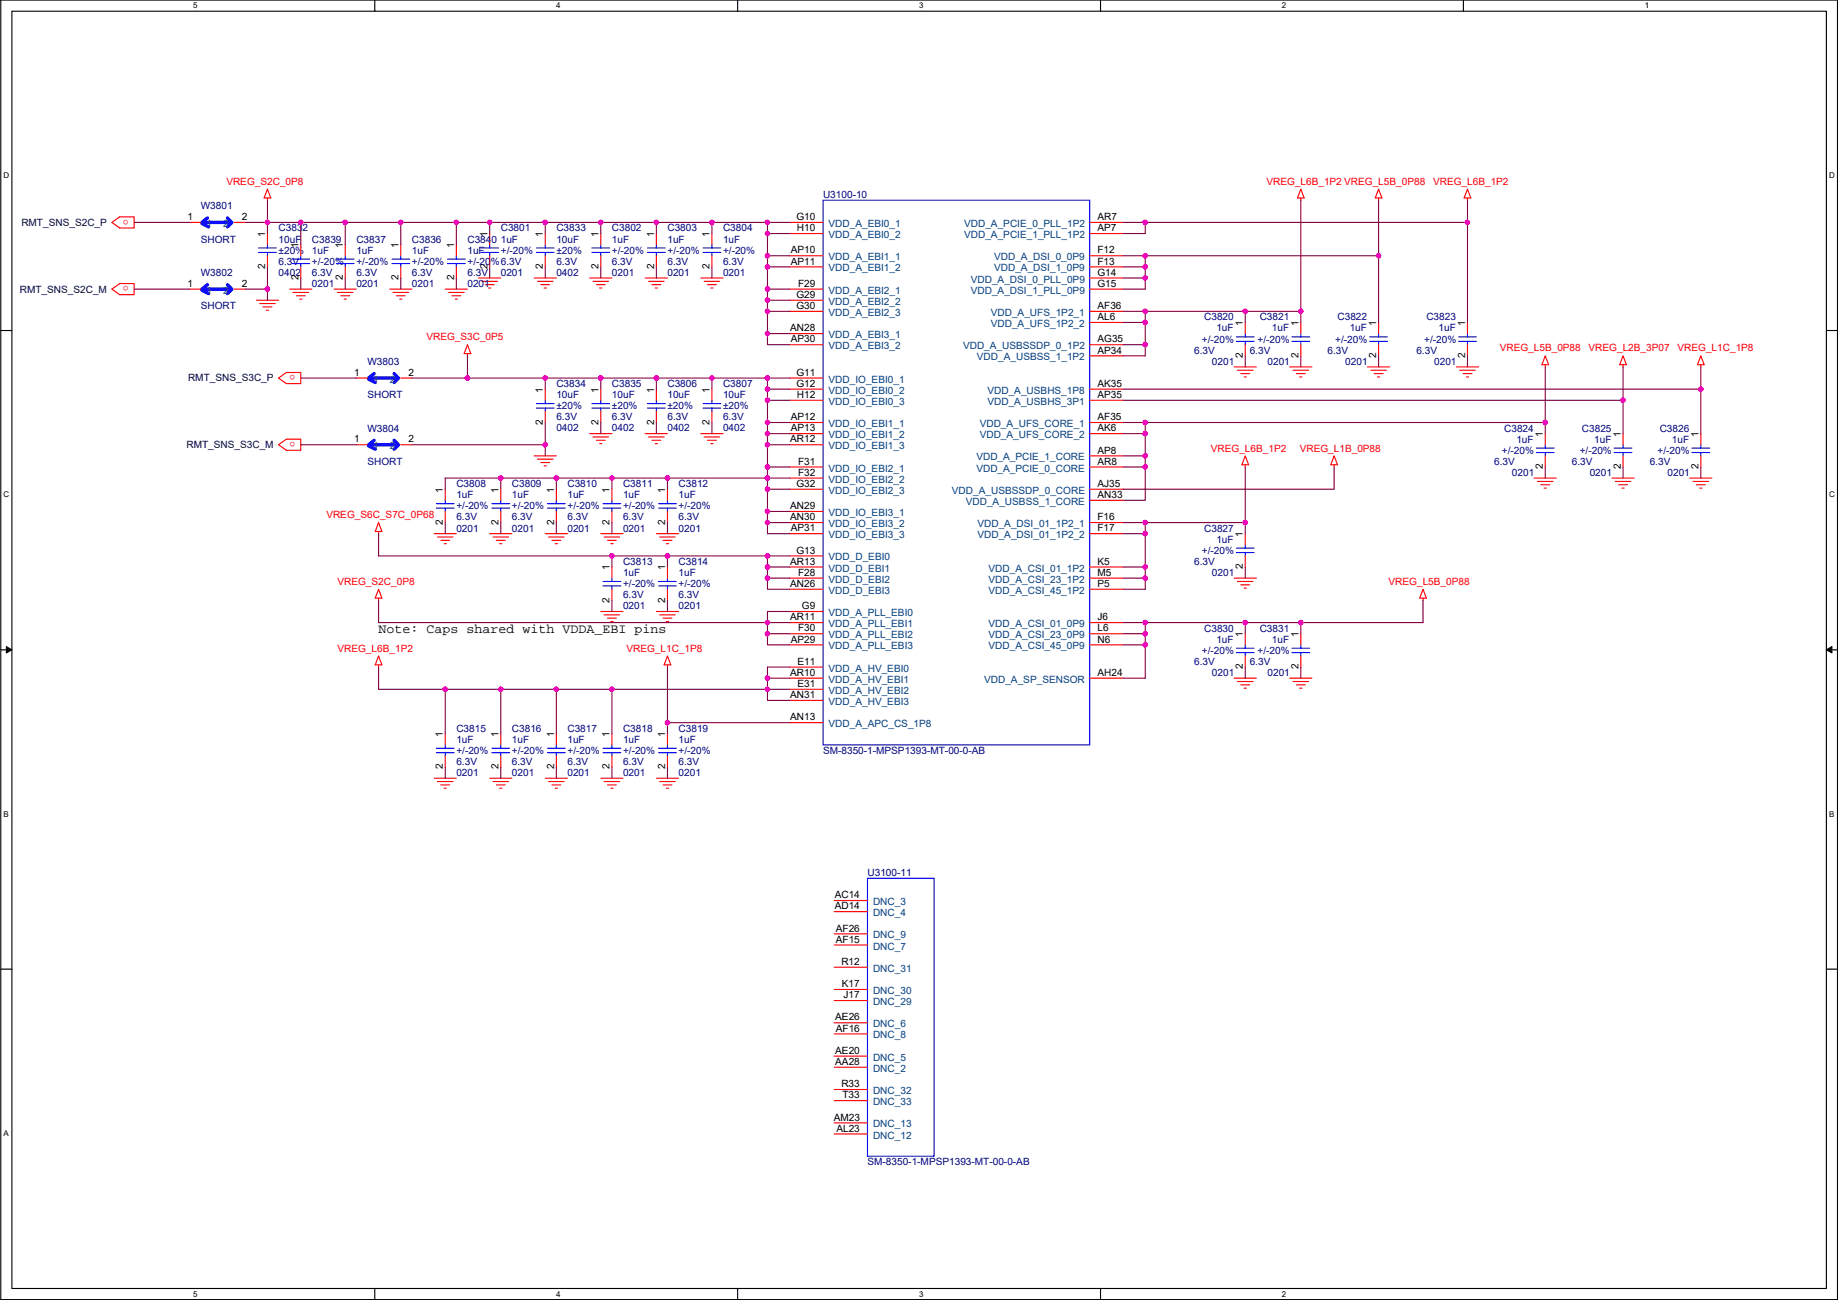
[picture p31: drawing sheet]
<svg xmlns="http://www.w3.org/2000/svg" width="420mm" height="297mm" viewBox="0 0 420 297" stroke-linecap="round" stroke-linejoin="round" font-family="sans-serif">
<defs><g id="words">
<text font-size="3" x="86.5" y="144.7">Note: Caps shared with VDDA_EBI pins</text>
<g font-size="2.3" fill="#000080">
<text x="45.9" y="47.8">W3801</text>
<text x="188.1" y="45.3">U3100-10</text>
<text x="63.7" y="52.9">C3832</text>
<text x="114.5" y="52.9">C3801</text>
<text x="127.2" y="52.9">C3833</text>
<text x="139.9" y="52.9">C3802</text>
<text x="152.6" y="52.9">C3803</text>
<text x="165.3" y="52.9">C3804</text>
<text x="45.9" y="55.4">SHORT</text>
<text x="63.7" y="55.4">10uF</text>
<text x="63.7" y="58">±20%</text>
<text x="71.3" y="55.4">C3839</text>
<text x="71.3" y="58">1uF</text>
<text x="81.5" y="55.4">C3837</text>
<text x="81.5" y="58">1uF</text>
<text x="94.2" y="55.4">C3836</text>
<text x="94.2" y="58">1uF</text>
<text x="106.9" y="55.4">C3840</text>
<text x="106.9" y="58">1uF</text>
<text x="114.5" y="55.4">1uF</text>
<text x="114.5" y="58">+/-20%</text>
<text x="127.2" y="55.4">10uF</text>
<text x="127.2" y="58">±20%</text>
<text x="139.9" y="55.4">1uF</text>
<text x="139.9" y="58">+/-20%</text>
<text x="152.6" y="55.4">1uF</text>
<text x="152.6" y="58">+/-20%</text>
<text x="165.3" y="55.4">1uF</text>
<text x="165.3" y="58">+/-20%</text>
<text x="45.9" y="63">W3802</text>
<text x="63.7" y="63">0402</text>
<text x="63.7" y="60.5">6.3V</text>
<text x="71.3" y="65.6">0201</text>
<text x="71.3" y="63">6.3V</text>
<text x="71.3" y="60.5">+/-20%</text>
<text x="81.5" y="65.6">0201</text>
<text x="81.5" y="63">6.3V</text>
<text x="81.5" y="60.5">+/-20%</text>
<text x="94.2" y="65.6">0201</text>
<text x="94.2" y="63">6.3V</text>
<text x="94.2" y="60.5">+/-20%</text>
<text x="106.9" y="65.6">0201</text>
<text x="106.9" y="63">6.3V</text>
<text x="106.9" y="60.5">+/-20%6.3V</text>
<text x="114.5" y="63">0201</text>
<text x="127.2" y="63">0402</text>
<text x="127.2" y="60.5">6.3V</text>
<text x="139.9" y="63">0201</text>
<text x="139.9" y="60.5">6.3V</text>
<text x="152.6" y="63">0201</text>
<text x="152.6" y="60.5">6.3V</text>
<text x="165.3" y="63">0201</text>
<text x="165.3" y="60.5">6.3V</text>
<text x="45.9" y="70.7">SHORT</text>
<text x="275.3" y="73.2">C3820</text>
<text x="278.1" y="75.7">1uF</text>
<text x="288" y="73.2">C3821</text>
<text x="290.8" y="75.7">1uF</text>
<text x="305.7" y="73.2">C3822</text>
<text x="308.5" y="75.7">1uF</text>
<text x="326.1" y="73.2">C3823</text>
<text x="328.9" y="75.7">1uF</text>
<text x="84" y="83.4">W3803</text>
<text x="273" y="80.8">6.3V</text>
<text x="274.8" y="78.3">+/-20%</text>
<text x="277" y="83.4">0201</text>
<text x="285.7" y="80.8">6.3V</text>
<text x="287.5" y="78.3">+/-20%</text>
<text x="289.7" y="83.4">0201</text>
<text x="303.5" y="80.8">6.3V</text>
<text x="305.2" y="78.3">+/-20%</text>
<text x="307.5" y="83.4">0201</text>
<text x="323.8" y="80.8">6.3V</text>
<text x="325.6" y="78.3">+/-20%</text>
<text x="327.8" y="83.4">0201</text>
<text x="127.2" y="88.4">C3834</text>
<text x="139.9" y="88.4">C3835</text>
<text x="152.6" y="88.4">C3806</text>
<text x="165.3" y="88.4">C3807</text>
<text x="84" y="91">SHORT</text>
<text x="127.2" y="91">10uF</text>
<text x="127.2" y="93.5">±20%</text>
<text x="139.9" y="91">10uF</text>
<text x="139.9" y="93.5">±20%</text>
<text x="152.6" y="91">10uF</text>
<text x="152.6" y="93.5">±20%</text>
<text x="165.3" y="91">10uF</text>
<text x="165.3" y="93.5">±20%</text>
<text x="84" y="98.6">W3804</text>
<text x="127.2" y="98.6">0402</text>
<text x="127.2" y="96.1">6.3V</text>
<text x="139.9" y="98.6">0402</text>
<text x="139.9" y="96.1">6.3V</text>
<text x="152.6" y="98.6">0402</text>
<text x="152.6" y="96.1">6.3V</text>
<text x="165.3" y="98.6">0402</text>
<text x="165.3" y="96.1">6.3V</text>
<text x="343.8" y="98.6">C3824</text>
<text x="346.6" y="101.1">1uF</text>
<text x="361.6" y="98.6">C3825</text>
<text x="364.4" y="101.1">1uF</text>
<text x="379.4" y="98.6">C3826</text>
<text x="382.2" y="101.1">1uF</text>
<text x="84" y="106.2">SHORT</text>
<text x="341.6" y="106.2">6.3V</text>
<text x="343.3" y="103.7">+/-20%</text>
<text x="359.3" y="106.2">6.3V</text>
<text x="361.1" y="103.7">+/-20%</text>
<text x="377.1" y="106.2">6.3V</text>
<text x="378.9" y="103.7">+/-20%</text>
<text x="104.3" y="111.3">C3808</text>
<text x="104.3" y="113.8">1uF</text>
<text x="117" y="111.3">C3809</text>
<text x="117" y="113.8">1uF</text>
<text x="129.7" y="111.3">C3810</text>
<text x="129.7" y="113.8">1uF</text>
<text x="142.4" y="111.3">C3811</text>
<text x="142.4" y="113.8">1uF</text>
<text x="155.1" y="111.3">C3812</text>
<text x="155.1" y="113.8">1uF</text>
<text x="345.6" y="108.8">0201</text>
<text x="363.4" y="108.8">0201</text>
<text x="381.2" y="108.8">0201</text>
<text x="104.3" y="118.9">6.3V</text>
<text x="104.3" y="116.4">+/-20%</text>
<text x="117" y="118.9">6.3V</text>
<text x="117" y="116.4">+/-20%</text>
<text x="129.7" y="118.9">6.3V</text>
<text x="129.7" y="116.4">+/-20%</text>
<text x="142.4" y="118.9">6.3V</text>
<text x="142.4" y="116.4">+/-20%</text>
<text x="155.1" y="118.9">6.3V</text>
<text x="155.1" y="116.4">+/-20%</text>
<text x="104.3" y="121.5">0201</text>
<text x="117" y="121.5">0201</text>
<text x="129.7" y="121.5">0201</text>
<text x="142.4" y="121.5">0201</text>
<text x="155.1" y="121.5">0201</text>
<text x="275.3" y="121.5">C3827</text>
<text x="278.1" y="124">1uF</text>
<text x="142.4" y="129.1">C3813</text>
<text x="142.4" y="131.6">1uF</text>
<text x="155.1" y="129.1">C3814</text>
<text x="155.1" y="131.6">1uF</text>
<text x="273" y="129.1">6.3V</text>
<text x="274.8" y="126.5">+/-20%</text>
<text x="277" y="131.6">0201</text>
<text x="142.4" y="136.7">6.3V</text>
<text x="142.4" y="134.2">+/-20%</text>
<text x="155.1" y="136.7">6.3V</text>
<text x="155.1" y="134.2">+/-20%</text>
<text x="142.4" y="139.2">0201</text>
<text x="155.1" y="139.2">0201</text>
<text x="274.8" y="149.4">+/-20%</text>
<text x="275.3" y="144.3">C3830</text>
<text x="278.1" y="146.9">1uF</text>
<text x="287.5" y="149.4">+/-20%</text>
<text x="288" y="144.3">C3831</text>
<text x="290.8" y="146.9">1uF</text>
<text x="273" y="151.9">6.3V</text>
<text x="277" y="154.5">0201</text>
<text x="285.7" y="151.9">6.3V</text>
<text x="289.7" y="154.5">0201</text>
<text x="104.3" y="167.2">C3815</text>
<text x="117" y="167.2">C3816</text>
<text x="129.7" y="167.2">C3817</text>
<text x="142.4" y="167.2">C3818</text>
<text x="155.1" y="167.2">C3819</text>
<text x="104.3" y="169.7">1uF</text>
<text x="104.3" y="172.3">+/-20%</text>
<text x="117" y="169.7">1uF</text>
<text x="117" y="172.3">+/-20%</text>
<text x="129.7" y="169.7">1uF</text>
<text x="129.7" y="172.3">+/-20%</text>
<text x="142.4" y="169.7">1uF</text>
<text x="142.4" y="172.3">+/-20%</text>
<text x="155.1" y="169.7">1uF</text>
<text x="155.1" y="172.3">+/-20%</text>
<text x="188.1" y="172.3">SM-8350-1-MPSP1393-MT-00-0-AB</text>
<text x="104.3" y="177.3">0201</text>
<text x="104.3" y="174.8">6.3V</text>
<text x="117" y="177.3">0201</text>
<text x="117" y="174.8">6.3V</text>
<text x="129.7" y="177.3">0201</text>
<text x="129.7" y="174.8">6.3V</text>
<text x="142.4" y="177.3">0201</text>
<text x="142.4" y="174.8">6.3V</text>
<text x="155.1" y="177.3">0201</text>
<text x="155.1" y="174.8">6.3V</text>
<text x="198.3" y="200.2">U3100-11</text>
<text x="198.3" y="266.2">SM-8350-1-MPSP1393-MT-00-0-AB</text>
</g>
<g font-size="2.3" fill="#f00">
<text x="51.7" y="42.2">VREG_S2C_0P8</text>
<text x="289.5" y="42.2">VREG_L6B_1P2 VREG_L5B_0P88</text>
<text x="327.6" y="42.2">VREG_L6B_1P2</text>
<text x="29.4" y="50.2" transform="rotate(180 29.4 50.2)">o</text>
<text x="29.4" y="65.4" transform="rotate(180 29.4 65.4)">o</text>
<text x="97.5" y="77.8">VREG_S3C_0P5</text>
<text x="342.8" y="80.3">VREG_L5B_0P88</text>
<text x="363.1" y="80.3">VREG_L2B_3P07</text>
<text x="383.5" y="80.3">VREG_L1C_1P8</text>
<text x="67.5" y="85.7" transform="rotate(180 67.5 85.7)">o</text>
<text x="67.5" y="101" transform="rotate(180 67.5 101)">o</text>
<text x="276.8" y="103.2">VREG_L6B_1P2</text>
<text x="297.1" y="103.2">VREG_L1B_0P88</text>
<text x="74.6" y="118.4">VREG_S6C_S7C_0P68</text>
<text x="77.1" y="133.6">VREG_S2C_0P8</text>
<text x="317.4" y="133.6">VREG_L5B_0P88</text>
<text x="77.1" y="148.9">VREG_L6B_1P2</text>
<text x="143.2" y="148.9">VREG_L1C_1P8</text>
</g>
<g font-size="2.3" fill="#000040">
<text x="4.9" y="51.6">RMT_SNS_S2C_P</text>
<text x="4.5" y="66.8">RMT_SNS_S2C_M</text>
<text x="43" y="87.2">RMT_SNS_S3C_P</text>
<text x="42.6" y="102.4">RMT_SNS_S3C_M</text>
</g>
<g font-size="2.3">
<text x="42.9" y="50.3">1</text>
<text x="55.3" y="50.3">2</text>
<text x="182" y="50.3">G10</text>
<text x="182.2" y="52.8">H10</text>
<text x="250.9" y="50.3">AR7</text>
<text x="250.9" y="52.8">AP7</text>
<text x="60.6" y="54.1" transform="rotate(-90 60.6 54.1)">1</text>
<text x="68.2" y="56.7" transform="rotate(-90 68.2 56.7)">1</text>
<text x="78.4" y="56.7" transform="rotate(-90 78.4 56.7)">1</text>
<text x="91.1" y="56.7" transform="rotate(-90 91.1 56.7)">1</text>
<text x="103.8" y="56.7" transform="rotate(-90 103.8 56.7)">1</text>
<text x="111.4" y="54.1" transform="rotate(-90 111.4 54.1)">1</text>
<text x="124.1" y="54.1" transform="rotate(-90 124.1 54.1)">1</text>
<text x="136.8" y="54.1" transform="rotate(-90 136.8 54.1)">1</text>
<text x="149.5" y="54.1" transform="rotate(-90 149.5 54.1)">1</text>
<text x="162.2" y="54.1" transform="rotate(-90 162.2 54.1)">1</text>
<text x="180.8" y="57.9">AP10</text>
<text x="250.9" y="57.9">F12</text>
<text x="42.9" y="65.5">1</text>
<text x="55.3" y="65.5">2</text>
<text x="60.6" y="61.5" transform="rotate(-90 60.6 61.5)">2</text>
<text x="68.2" y="64.1" transform="rotate(-90 68.2 64.1)">2</text>
<text x="78.4" y="64.1" transform="rotate(-90 78.4 64.1)">2</text>
<text x="91.1" y="64.1" transform="rotate(-90 91.1 64.1)">2</text>
<text x="103.8" y="64.1" transform="rotate(-90 103.8 64.1)">2</text>
<text x="111.4" y="61.5" transform="rotate(-90 111.4 61.5)">2</text>
<text x="124.1" y="61.5" transform="rotate(-90 124.1 61.5)">2</text>
<text x="136.8" y="61.5" transform="rotate(-90 136.8 61.5)">2</text>
<text x="149.5" y="61.5" transform="rotate(-90 149.5 61.5)">2</text>
<text x="162.2" y="61.5" transform="rotate(-90 162.2 61.5)">2</text>
<text x="180.8" y="60.5">AP11</text>
<text x="182.4" y="65.5">F29</text>
<text x="250.9" y="63">G14</text>
<text x="250.9" y="65.5">G15</text>
<text x="250.9" y="60.5">F13</text>
<text x="182" y="68.1">G29</text>
<text x="182" y="70.6">G30</text>
<text x="250.9" y="70.6">AF36</text>
<text x="180.6" y="75.7">AN28</text>
<text x="250.9" y="73.2">AL6</text>
<text x="284.1" y="74.4" transform="rotate(-90 284.1 74.4)">1</text>
<text x="296.8" y="74.4" transform="rotate(-90 296.8 74.4)">1</text>
<text x="314.6" y="74.4" transform="rotate(-90 314.6 74.4)">1</text>
<text x="334.9" y="74.4" transform="rotate(-90 334.9 74.4)">1</text>
<text x="180.8" y="78.2">AP30</text>
<text x="250.9" y="80.8">AP34</text>
<text x="250.9" y="78.2">AG35</text>
<text x="284.1" y="81.8" transform="rotate(-90 284.1 81.8)">2</text>
<text x="296.8" y="81.8" transform="rotate(-90 296.8 81.8)">2</text>
<text x="314.6" y="81.8" transform="rotate(-90 314.6 81.8)">2</text>
<text x="334.9" y="81.8" transform="rotate(-90 334.9 81.8)">2</text>
<text x="81" y="85.9">1</text>
<text x="93.4" y="85.9">2</text>
<text x="124.1" y="89.7" transform="rotate(-90 124.1 89.7)">1</text>
<text x="136.8" y="89.7" transform="rotate(-90 136.8 89.7)">1</text>
<text x="149.5" y="89.7" transform="rotate(-90 149.5 89.7)">1</text>
<text x="162.2" y="89.7" transform="rotate(-90 162.2 89.7)">1</text>
<text x="182" y="85.9">G11</text>
<text x="182" y="88.4">G12</text>
<text x="250.9" y="88.4">AK35</text>
<text x="182.2" y="90.9">H12</text>
<text x="250.9" y="90.9">AP35</text>
<text x="81" y="101.1">1</text>
<text x="93.4" y="101.1">2</text>
<text x="124.1" y="97.1" transform="rotate(-90 124.1 97.1)">2</text>
<text x="136.8" y="97.1" transform="rotate(-90 136.8 97.1)">2</text>
<text x="149.5" y="97.1" transform="rotate(-90 149.5 97.1)">2</text>
<text x="162.2" y="97.1" transform="rotate(-90 162.2 97.1)">2</text>
<text x="180.6" y="101.1">AR12</text>
<text x="180.8" y="96">AP12</text>
<text x="180.8" y="98.6">AP13</text>
<text x="250.9" y="96">AF35</text>
<text x="250.9" y="98.6">AK6</text>
<text x="352.7" y="99.8" transform="rotate(-90 352.7 99.8)">1</text>
<text x="370.5" y="99.8" transform="rotate(-90 370.5 99.8)">1</text>
<text x="388.3" y="99.8" transform="rotate(-90 388.3 99.8)">1</text>
<text x="182.4" y="106.2">F31</text>
<text x="250.9" y="103.6">AP8</text>
<text x="250.9" y="106.2">AR8</text>
<text x="352.7" y="107.2" transform="rotate(-90 352.7 107.2)">2</text>
<text x="370.5" y="107.2" transform="rotate(-90 370.5 107.2)">2</text>
<text x="388.3" y="107.2" transform="rotate(-90 388.3 107.2)">2</text>
<text x="101.2" y="112.5" transform="rotate(-90 101.2 112.5)">1</text>
<text x="114" y="112.5" transform="rotate(-90 114 112.5)">1</text>
<text x="126.7" y="112.5" transform="rotate(-90 126.7 112.5)">1</text>
<text x="139.3" y="112.5" transform="rotate(-90 139.3 112.5)">1</text>
<text x="152.1" y="112.5" transform="rotate(-90 152.1 112.5)">1</text>
<text x="182" y="111.3">G32</text>
<text x="182.4" y="108.7">F32</text>
<text x="250.9" y="111.3">AJ35</text>
<text x="250.9" y="113.8">AN33</text>
<text x="101.2" y="119.9" transform="rotate(-90 101.2 119.9)">2</text>
<text x="114" y="119.9" transform="rotate(-90 114 119.9)">2</text>
<text x="126.7" y="119.9" transform="rotate(-90 126.7 119.9)">2</text>
<text x="139.3" y="119.9" transform="rotate(-90 139.3 119.9)">2</text>
<text x="152.1" y="119.9" transform="rotate(-90 152.1 119.9)">2</text>
<text x="180.6" y="116.3">AN29</text>
<text x="180.6" y="118.9">AN30</text>
<text x="250.9" y="118.9">F16</text>
<text x="180.8" y="121.4">AP31</text>
<text x="250.9" y="121.4">F17</text>
<text x="284.1" y="122.7" transform="rotate(-90 284.1 122.7)">1</text>
<text x="139.3" y="130.3" transform="rotate(-90 139.3 130.3)">1</text>
<text x="152.1" y="130.3" transform="rotate(-90 152.1 130.3)">1</text>
<text x="180.6" y="129">AR13</text>
<text x="182" y="126.5">G13</text>
<text x="182.4" y="131.6">F28</text>
<text x="250.9" y="129">K5</text>
<text x="250.9" y="131.6">M5</text>
<text x="284.1" y="130.1" transform="rotate(-90 284.1 130.1)">2</text>
<text x="139.3" y="137.7" transform="rotate(-90 139.3 137.7)">2</text>
<text x="152.1" y="137.7" transform="rotate(-90 152.1 137.7)">2</text>
<text x="180.6" y="134.1">AN26</text>
<text x="250.9" y="134.1">P5</text>
<text x="180.6" y="141.7">AR11</text>
<text x="183.3" y="139.2">G9</text>
<text x="250.9" y="141.7">J6</text>
<text x="180.8" y="146.8">AP29</text>
<text x="182.4" y="144.3">F30</text>
<text x="250.9" y="144.3">L6</text>
<text x="250.9" y="146.8">N6</text>
<text x="284.1" y="145.6" transform="rotate(-90 284.1 145.6)">1</text>
<text x="296.8" y="145.6" transform="rotate(-90 296.8 145.6)">1</text>
<text x="180.6" y="154.4">AR10</text>
<text x="182.3" y="151.9">E11</text>
<text x="250.9" y="154.4">AH24</text>
<text x="284.1" y="153" transform="rotate(-90 284.1 153)">2</text>
<text x="296.8" y="153" transform="rotate(-90 296.8 153)">2</text>
<text x="180.6" y="159.5">AN31</text>
<text x="182.3" y="157">E31</text>
<text x="180.6" y="164.6">AN13</text>
<text x="101.2" y="168.4" transform="rotate(-90 101.2 168.4)">1</text>
<text x="114" y="168.4" transform="rotate(-90 114 168.4)">1</text>
<text x="126.7" y="168.4" transform="rotate(-90 126.7 168.4)">1</text>
<text x="139.3" y="168.4" transform="rotate(-90 139.3 168.4)">1</text>
<text x="152.1" y="168.4" transform="rotate(-90 152.1 168.4)">1</text>
<text x="101.2" y="175.8" transform="rotate(-90 101.2 175.8)">2</text>
<text x="114" y="175.8" transform="rotate(-90 114 175.8)">2</text>
<text x="126.7" y="175.8" transform="rotate(-90 126.7 175.8)">2</text>
<text x="139.3" y="175.8" transform="rotate(-90 139.3 175.8)">2</text>
<text x="152.1" y="175.8" transform="rotate(-90 152.1 175.8)">2</text>
<text x="190.8" y="205.2">AC14</text>
<text x="190.8" y="207.8">AD14</text>
<text x="191.1" y="212.9">AF26</text>
<text x="191.1" y="215.4">AF15</text>
<text x="192.3" y="220.5">R12</text>
<text x="192.5" y="225.6">K17</text>
<text x="190.9" y="233.2">AE26</text>
<text x="192.8" y="228.1">J17</text>
<text x="191.1" y="235.7">AF16</text>
<text x="190.9" y="240.8">AE20</text>
<text x="190.9" y="243.3">AA28</text>
<text x="192.3" y="248.4">R33</text>
<text x="192.6" y="251">T33</text>
<text x="190.6" y="256">AM23</text>
<text x="191.2" y="258.6">AL23</text>
</g>
<g font-size="2.3" fill="#004080">
<text x="47.2" y="51.9">1</text>
<text x="51" y="51.9">2</text>
<text x="189.4" y="51.9">VDD_A_EBI0_1</text>
<text x="220.4" y="51.9">VDD_A_PCIE_0_PLL_1P2</text>
<text x="189.4" y="54.4">VDD_A_EBI0_2</text>
<text x="189.4" y="59.5">VDD_A_EBI1_1</text>
<text x="220.4" y="54.4">VDD_A_PCIE_1_PLL_1P2</text>
<text x="227.3" y="59.5">VDD_A_DSI_0_0P9</text>
<text x="189.4" y="62">VDD_A_EBI1_2</text>
<text x="221.9" y="64.6">VDD_A_DSI_0_PLL_0P9</text>
<text x="227.3" y="62">VDD_A_DSI_1_0P9</text>
<text x="47.2" y="67.1">1</text>
<text x="51" y="67.1">2</text>
<text x="189.4" y="67.1">VDD_A_EBI2_1</text>
<text x="189.4" y="69.6">VDD_A_EBI2_2</text>
<text x="221.9" y="67.1">VDD_A_DSI_1_PLL_0P9</text>
<text x="189.4" y="72.2">VDD_A_EBI2_3</text>
<text x="189.4" y="77.3">VDD_A_EBI3_1</text>
<text x="226.5" y="72.2">VDD_A_UFS_1P2_1</text>
<text x="226.5" y="74.7">VDD_A_UFS_1P2_2</text>
<text x="189.4" y="79.8">VDD_A_EBI3_2</text>
<text x="220.1" y="79.8">VDD_A_USBSSDP_0_1P2</text>
<text x="223.3" y="82.3">VDD_A_USBSS_1_1P2</text>
<text x="85.3" y="87.4">1</text>
<text x="89.1" y="87.4">2</text>
<text x="189.4" y="87.4">VDD_IO_EBI0_1</text>
<text x="189.4" y="90">VDD_IO_EBI0_2</text>
<text x="225.7" y="90">VDD_A_USBHS_1P8</text>
<text x="189.4" y="92.5">VDD_IO_EBI0_3</text>
<text x="225.7" y="92.5">VDD_A_USBHS_3P1</text>
<text x="189.4" y="97.6">VDD_IO_EBI1_1</text>
<text x="189.4" y="100.1">VDD_IO_EBI1_2</text>
<text x="224" y="97.6">VDD_A_UFS_CORE_1</text>
<text x="224" y="100.1">VDD_A_UFS_CORE_2</text>
<text x="85.3" y="102.7">1</text>
<text x="89.1" y="102.7">2</text>
<text x="189.4" y="102.7">VDD_IO_EBI1_3</text>
<text x="189.4" y="107.7">VDD_IO_EBI2_1</text>
<text x="223.2" y="105.2">VDD_A_PCIE_1_CORE</text>
<text x="223.2" y="107.7">VDD_A_PCIE_0_CORE</text>
<text x="189.4" y="110.3">VDD_IO_EBI2_2</text>
<text x="189.4" y="112.8">VDD_IO_EBI2_3</text>
<text x="217.6" y="112.8">VDD_A_USBSSDP_0_CORE</text>
<text x="189.4" y="117.9">VDD_IO_EBI3_1</text>
<text x="220.8" y="115.4">VDD_A_USBSS_1_CORE</text>
<text x="189.4" y="120.4">VDD_IO_EBI3_2</text>
<text x="189.4" y="123">VDD_IO_EBI3_3</text>
<text x="223.4" y="120.4">VDD_A_DSI_01_1P2_1</text>
<text x="223.4" y="123">VDD_A_DSI_01_1P2_2</text>
<text x="189.4" y="128.1">VDD_D_EBI0</text>
<text x="189.4" y="130.6">VDD_D_EBI1</text>
<text x="226" y="130.6">VDD_A_CSI_01_1P2</text>
<text x="189.4" y="133.1">VDD_D_EBI2</text>
<text x="189.4" y="135.7">VDD_D_EBI3</text>
<text x="226" y="133.1">VDD_A_CSI_23_1P2</text>
<text x="226" y="135.7">VDD_A_CSI_45_1P2</text>
<text x="189.4" y="140.8">VDD_A_PLL_EBI0</text>
<text x="189.4" y="143.3">VDD_A_PLL_EBI1</text>
<text x="226" y="143.3">VDD_A_CSI_01_0P9</text>
<text x="189.4" y="145.8">VDD_A_PLL_EBI2</text>
<text x="189.4" y="148.4">VDD_A_PLL_EBI3</text>
<text x="226" y="145.8">VDD_A_CSI_23_0P9</text>
<text x="226" y="148.4">VDD_A_CSI_45_0P9</text>
<text x="189.4" y="153.5">VDD_A_HV_EBI0</text>
<text x="189.4" y="156">VDD_A_HV_EBI1</text>
<text x="225" y="156">VDD_A_SP_SENSOR</text>
<text x="189.4" y="158.5">VDD_A_HV_EBI2</text>
<text x="189.4" y="161.1">VDD_A_HV_EBI3</text>
<text x="189.4" y="166.2">VDD_A_APC_CS_1P8</text>
<text x="199.6" y="206.8">DNC_3</text>
<text x="199.6" y="209.3">DNC_4</text>
<text x="199.6" y="214.4">DNC_9</text>
<text x="199.6" y="217">DNC_7</text>
<text x="199.6" y="222">DNC_31</text>
<text x="199.6" y="227.1">DNC_30</text>
<text x="199.6" y="229.7">DNC_29</text>
<text x="199.6" y="234.7">DNC_6</text>
<text x="199.6" y="237.3">DNC_8</text>
<text x="199.6" y="242.4">DNC_5</text>
<text x="199.6" y="244.9">DNC_2</text>
<text x="199.6" y="250">DNC_32</text>
<text x="199.6" y="252.5">DNC_33</text>
<text x="199.6" y="257.6">DNC_13</text>
<text x="199.6" y="260.1">DNC_12</text>
</g>
<g font-size="1.8">
<text x="44.2" y="1.9">5</text>
<text x="127.1" y="1.9">4</text>
<text x="210.1" y="1.9">3</text>
<text x="293" y="1.9">2</text>
<text x="376" y="1.9">1</text>
<text x=".8" y="40.7">D</text>
<text x="418.1" y="40.7">D</text>
<text x=".8" y="113.6">C</text>
<text x="418.1" y="113.6">C</text>
<text x=".8" y="186.6">B</text>
<text x="418.1" y="186.6">B</text>
<text x=".8" y="259.5">A</text>
<text x="44.2" y="296.3">5</text>
<text x="127.1" y="296.3">4</text>
<text x="210.1" y="296.3">3</text>
<text x="293" y="296.3">2</text>
</g>
</g></defs>
<path d="M.2 0h419.8v296.9h-419.8zM2.7 2.6h414.8v291.8h-414.8z" fill="none" stroke="#000" stroke-width=".25"/>
<g fill="#fff">
<path d="M44.2 .3h1v2h-1z"/>
<path d="M44.2 294.7h1v2h-1z"/>
</g>
<path d="M85.7 0v2.6M85.7 294.4v2.5" fill="none" stroke="#000" stroke-width=".25"/>
<g fill="#fff">
<path d="M127.1 .3h1v2h-1z"/>
<path d="M127.1 294.7h1v2h-1z"/>
</g>
<path d="M168.6 0v2.6M168.6 294.4v2.5" fill="none" stroke="#000" stroke-width=".25"/>
<g fill="#fff">
<path d="M210.1 .3h1v2h-1z"/>
<path d="M210.1 294.7h1v2h-1z"/>
</g>
<path d="M251.6 0v2.6M251.6 294.4v2.5" fill="none" stroke="#000" stroke-width=".25"/>
<g fill="#fff">
<path d="M293 .3h1v2h-1z"/>
<path d="M293 294.7h1v2h-1z"/>
</g>
<path d="M334.5 0v2.6" fill="none" stroke="#000" stroke-width=".25"/>
<g fill="#fff">
<path d="M376 .3h1v2h-1z"/>
<path d="M.8 39h1.3v2.1h-1.3z"/>
<path d="M418.1 39h1.3v2.1h-1.3z"/>
<path d="M.8 112h1.3v2h-1.3z"/>
<path d="M418.1 112h1.3v2h-1.3z"/>
</g>
<path d="M.2 75.5h2.5M417.5 75.5h2.5" fill="none" stroke="#000" stroke-width=".25"/>
<g fill="#fff">
<path d="M.8 185h1.2v2h-1.2z"/>
<path d="M418.1 185h1.2v2h-1.2z"/>
</g>
<path d="M.2 148.5h2.5M417.5 148.5h2.5" fill="none" stroke="#000" stroke-width=".25"/>
<path d="M1.4 147.7l1.3 .8-1.3 .7zM417.5 148.5l1.3-.8v1.5z" fill="#000" stroke="#000" stroke-width=".23"/>
<path d="M.8 257.9h1.2v2h-1.2z" fill="#fff"/>
<path d="M.2 221.4h2.5M417.5 221.4h2.5" fill="none" stroke="#000" stroke-width=".25"/>
<g fill="none" stroke="#f00" stroke-width=".25">
<path d="M25.6 50.8l1.8-1.2h3.3v2.5h-3.3zM43.4 50.8h2.5M53.5 50.8h2.6M61.1 43.2l.8 2h-1.5zM61.1 45.2v.5M61.1 53.4v2.5M61.1 58.4v2.6M68.8 55.9v2.5M78.9 55.9v2.5M91.6 55.9v2.5M104.3 55.9v2.5M111.9 53.4v2.5"/>
<path d="M111.9 58.4v2.6M124.6 53.4v2.5M124.6 58.4v2.6M137.3 53.4v2.5M137.3 58.4v2.6M150 53.4v2.5M150 58.4v2.6M162.7 53.4v2.5M162.7 58.4v2.6M180.5 50.8h7.6M180.5 53.4h7.6M180.5 58.4h7.6"/>
<path d="M249.1 50.8h7.6M249.1 53.4h7.6M249.1 58.4h7.6M297.4 43.2l.7 2h-1.5zM297.4 45.2v.5M315.1 45.2v.5M315.1 43.2l.8 2h-1.5zM335.5 43.2l.7 2h-1.5zM335.5 45.2v.5M25.6 66.1l1.8-1.3h3.3v2.5h-3.3zM43.4 66.1h2.5M53.5 66.1h2.6"/>
<path d="M58.6 68.6h5.1M59.4 69.4h3.5M60.1 70.1h2.1M60.9 70.9h.5M66.2 66.1h5.1M67 66.8h3.5M67.7 67.6h2.1M68.5 68.3h.5M68.8 61v2.5M76.4 66.1h5.1M77.1 66.8h3.6M77.9 67.6h2"/>
<path d="M78.7 68.3h.5M78.9 61v2.5M89.1 66.1h5.1M89.8 66.8h3.6M90.6 67.6h2M91.4 68.3h.5M91.6 61v2.5M101.8 66.1h5.1M102.5 66.8h3.6M103.3 67.6h2M104.1 68.3h.5M104.3 61v2.5"/>
<path d="M106.9 78.8l.7 2h-1.5zM109.4 63.5h5.1M110.2 64.3h3.5M110.9 65h2.1M111.7 65.8h.5M122.1 63.5h5.1M122.9 64.3h3.5M123.6 65h2.1M124.4 65.8h.5M134.8 63.5h5.1M135.6 64.3h3.5M136.3 65h2.1"/>
<path d="M137.1 65.8h.5M147.5 63.5h5.1M148.3 64.3h3.5M149 65h2.1M149.8 65.8h.5M160.2 63.5h5.1M161 64.3h3.5M161.7 65h2.1M162.5 65.8h.5M180.5 61h7.6M180.5 66.1h7.6M180.5 68.6h7.6"/>
<path d="M180.5 71.1h7.6M180.5 76.2h7.6M180.5 78.8h7.6M249.1 61h7.6M249.1 63.5h7.6M249.1 66.1h7.6M249.1 71.1h7.6M249.1 73.7h7.6M249.1 78.8h7.6M284.7 73.7v2.5M284.7 78.8v2.5M297.4 73.7v2.5"/>
<path d="M297.4 78.8v2.5M315.1 73.7v2.5M315.1 78.8v2.5M335.5 73.7v2.5M335.5 78.8v2.5M63.7 86.4l1.8-1.3h3.3v2.6h-3.3zM81.5 86.4h2.5M91.6 86.4h2.6M106.9 80.8v.5M124.6 88.9v2.6M124.6 94v2.5M134.8 99.1h5.1"/>
<path d="M135.6 99.8h3.5M137.3 88.9v2.6M137.3 94v2.5M147.5 99.1h5.1M148.3 99.8h3.5M150 88.9v2.6M150 94v2.5M160.2 99.1h5.1M161 99.8h3.5M162.7 88.9v2.6M162.7 94v2.5M180.5 86.4h7.6"/>
<path d="M180.5 88.9h7.6M180.5 91.5h7.6M180.5 96.5h7.6M180.5 99.1h7.6M249.1 81.3h7.6M249.1 88.9h7.6M249.1 91.5h7.6M249.1 96.5h7.6M249.1 99.1h7.6M282.1 83.8h5.1M282.9 84.6h3.5M283.6 85.4h2.1"/>
<path d="M284.4 86.1h.5M294.8 83.8h5.1M295.6 84.6h3.5M296.3 85.4h2.1M297.1 86.1h.5M312.6 83.8h5.1M313.4 84.6h3.5M314.1 85.4h2.1M314.9 86.1h.5M332.9 83.8h5.1M333.7 84.6h3.5M334.4 85.4h2.1"/>
<path d="M335.2 86.1h.5M353.2 81.3l.8 2h-1.5zM353.2 83.3v.5M353.2 99.1v2.5M371 83.3v.5M371 99.1v2.5M371 81.3l.8 2h-1.5zM388.8 83.3v.5M388.8 99.1v2.5M388.8 81.3l.8 2h-1.6zM63.7 101.6l1.8-1.2h3.3v2.5h-3.3zM81.5 101.6h2.5"/>
<path d="M86.5 119.4l.8 2h-1.5zM91.6 101.6h2.6M101.8 111.8v2.5M101.8 116.9v2.5M114.5 111.8v2.5M114.5 116.9v2.5M122.1 104.2h5.1M122.9 104.9h3.5M123.6 105.7h2.1M124.4 106.4h.5M127.2 111.8v2.5M127.2 116.9v2.5"/>
<path d="M136.3 100.6h2.1M137.1 101.4h.5M139.9 111.8v2.5M139.9 116.9v2.5M149 100.6h2.1M149.8 101.4h.5M152.6 111.8v2.5M152.6 116.9v2.5M161.7 100.6h2.1M162.5 101.4h.5M180.5 101.6h7.6M180.5 106.7h7.6"/>
<path d="M180.5 109.2h7.6M180.5 111.8h7.6M180.5 116.9h7.6M180.5 119.4h7.6M249.1 104.2h7.6M249.1 106.7h7.6M249.1 111.8h7.6M249.1 114.3h7.6M249.1 119.4h7.6M284.7 104.2l.7 2h-1.5zM284.7 106.2v.5M305 106.2v.5"/>
<path d="M305 104.2l.7 2h-1.5zM350.7 109.2h5.1M351.5 110h3.5M352.2 110.8h2.1M353 111.5h.5M353.2 104.2v2.5M368.5 109.2h5.1M369.2 110h3.6M370 110.8h2M370.8 111.5h.5M371 104.2v2.5M386.3 109.2h5"/>
<path d="M387 110h3.6M387.8 110.8h2M388.5 111.5h.6M388.8 104.2v2.5M86.5 134.6l.8 2.1h-1.5zM86.5 121.4v.5M86.5 136.7v.5M99.2 121.9h5.1M100 122.7h3.6M100.8 123.5h2M101.5 124.2h.5M111.9 121.9h5.1"/>
<path d="M112.7 122.7h3.6M113.5 123.5h2M114.2 124.2h.5M124.6 121.9h5.1M125.4 122.7h3.6M126.2 123.5h2M126.9 124.2h.5M137.3 139.7h5.1M137.3 121.9h5.1M138.1 122.7h3.6M138.9 123.5h2M139.6 124.2h.5"/>
<path d="M139.9 129.6v2.5M139.9 134.6v2.6M150 139.7h5.1M150 121.9h5.1M150.8 122.7h3.6M151.6 123.5h2M152.3 124.2h.5M152.6 129.6v2.5M152.6 134.6v2.6M180.5 121.9h7.6M180.5 127h7.6M180.5 129.6h7.6"/>
<path d="M180.5 132.1h7.6M180.5 134.6h7.6M180.5 139.7h7.6M249.1 121.9h7.6M249.1 129.6h7.6M249.1 132.1h7.6M249.1 134.6h7.6M282.1 132.1h5.1M282.9 132.9h3.5M283.6 133.6h2.1M284.4 134.4h.5M284.7 121.9v2.6"/>
<path d="M284.7 127v2.6M325.3 136.7v.5M325.3 134.6l.8 2.1h-1.6zM86.5 149.9l.8 2h-1.5zM86.5 151.9v.5M138.1 140.5h3.6M138.9 141.2h2M139.6 142h.5M150.8 140.5h3.6M151.6 141.2h2M152.3 142h.5M152.6 149.9l.7 2h-1.5z"/>
<path d="M152.6 151.9v.5M180.5 142.3h7.6M180.5 144.8h7.6M180.5 147.3h7.6M180.5 152.4h7.6M180.5 155h7.6M180.5 157.5h7.6M249.1 142.3h7.6M249.1 144.8h7.6M249.1 147.3h7.6M249.1 155h7.6M282.1 155h5.1"/>
<path d="M282.9 155.7h3.5M283.6 156.5h2.1M284.4 157.2h.5M284.7 144.8v2.5M284.7 149.9v2.5M294.8 155h5.1M295.6 155.7h3.5M296.3 156.5h2.1M297.1 157.2h.5M297.4 144.8v2.5M297.4 149.9v2.5M99.2 177.8h5.1"/>
<path d="M100 178.6h3.6M100.8 179.3h2M101.8 167.7v2.5M101.8 172.7v2.6M111.9 177.8h5.1M112.7 178.6h3.6M113.5 179.3h2M114.5 167.7v2.5M114.5 172.7v2.6M124.6 177.8h5.1M125.4 178.6h3.6M126.2 179.3h2"/>
<path d="M127.2 167.7v2.5M127.2 172.7v2.6M137.3 177.8h5.1M138.1 178.6h3.6M138.9 179.3h2M139.9 167.7v2.5M139.9 172.7v2.6M150 177.8h5.1M150.8 178.6h3.6M151.6 179.3h2M152.6 167.7v2.5M152.6 172.7v2.6"/>
<path d="M180.5 160h7.6M180.5 165.1h7.6M101.5 180.1h.5M114.2 180.1h.5M126.9 180.1h.5M139.6 180.1h.5M152.3 180.1h.5M190.7 205.8h7.6M190.7 208.3h7.6M190.7 213.4h7.6M190.7 215.9h7.6M190.7 221h7.6"/>
<path d="M190.7 226.1h7.6M190.7 228.6h7.6M190.7 233.7h7.6M190.7 236.2h7.6M190.7 241.3h7.6M190.7 243.9h7.6M190.7 248.9h7.6M190.7 251.5h7.6M190.7 256.6h7.6M190.7 259.1h7.6"/>
</g>
<g fill="none" stroke="#00f" stroke-width=".25">
<path d="M59.1 56.7h4.1M59.1 57.7h4.1M61.1 55.9v.8M61.1 57.7v.7M66.7 59.2h4.1M68.8 58.4v.8M76.9 59.2h4.1M78.9 58.4v.8M89.6 59.2h4.1M91.6 58.4v.8M102.3 59.2h4.1M104.3 58.4v.8"/>
<path d="M109.9 56.7h4.1M109.9 57.7h4.1M111.9 55.9v.8M111.9 57.7v.7M122.6 56.7h4.1M122.6 57.7h4.1M124.6 55.9v.8M124.6 57.7v.7M135.3 56.7h4.1M135.3 57.7h4.1M137.3 55.9v.8M137.3 57.7v.7"/>
<path d="M148 56.7h4.1M148 57.7h4.1M150 55.9v.8M150 57.7v.7M160.7 56.7h4.1M160.7 57.7h4.1M162.7 55.9v.8M162.7 57.7v.7M188.1 45.7h61v124.5h-61zM66.7 60.2h4.1M68.8 60.2v.8M76.9 60.2h4.1"/>
<path d="M78.9 60.2v.8M89.6 60.2h4.1M91.6 60.2v.8M102.3 60.2h4.1M104.3 60.2v.8M282.6 77h4.1M282.6 78h4.1M284.7 76.2v.8M284.7 78v.8M295.3 77h4.1M295.3 78h4.1M297.4 76.2v.8"/>
<path d="M297.4 78v.8M313.1 77h4.1M313.1 78h4.1M315.1 76.2v.8M315.1 78v.8M333.4 77h4.1M333.4 78h4.1M335.5 76.2v.8M335.5 78v.8M122.6 92.2h4.1M122.6 93.2h4.1M124.6 91.5v.7"/>
<path d="M124.6 93.2v.8M135.3 92.2h4.1M135.3 93.2h4.1M137.3 91.5v.7M137.3 93.2v.8M148 92.2h4.1M148 93.2h4.1M150 91.5v.7M150 93.2v.8M160.7 92.2h4.1M160.7 93.2h4.1M162.7 91.5v.7"/>
<path d="M162.7 93.2v.8M99.7 115.1h4.1M99.7 116.1h4.1M101.8 114.3v.8M101.8 116.1v.8M112.4 115.1h4.1M112.4 116.1h4.1M114.5 114.3v.8M114.5 116.1v.8M125.1 115.1h4.1M125.1 116.1h4.1M127.2 114.3v.8"/>
<path d="M127.2 116.1v.8M137.8 115.1h4.1M137.8 116.1h4.1M139.9 114.3v.8M139.9 116.1v.8M150.5 115.1h4.1M150.5 116.1h4.1M152.6 114.3v.8M152.6 116.1v.8M351.2 102.4h4.1M351.2 103.4h4.1M353.2 101.6v.8"/>
<path d="M353.2 103.4v.8M369 102.4h4.1M369 103.4h4.1M371 101.6v.8M371 103.4v.8M386.8 102.4h4M386.8 103.4h4M388.8 101.6v.8M388.8 103.4v.8M137.8 132.9h4.1M137.8 133.9h4.1M139.9 132.1v.8"/>
<path d="M139.9 133.9v.7M150.5 132.9h4.1M150.5 133.9h4.1M152.6 132.1v.8M152.6 133.9v.7M282.6 125.2h4.1M282.6 126.3h4.1M284.7 124.5v.7M284.7 126.3v.7M282.6 148.1h4.1M282.6 149.1h4.1M284.7 147.3v.8"/>
<path d="M284.7 149.1v.8M295.3 148.1h4.1M295.3 149.1h4.1M297.4 147.3v.8M297.4 149.1v.8M99.7 171h4.1M99.7 172h4.1M101.8 170.2v.8M101.8 172v.7M112.4 171h4.1M112.4 172h4.1M114.5 170.2v.8"/>
<path d="M114.5 172v.7M125.1 171h4.1M125.1 172h4.1M127.2 170.2v.8M127.2 172v.7M137.8 171h4.1M137.8 172h4.1M139.9 170.2v.8M139.9 172v.7M150.5 171h4.1M150.5 172h4.1M152.6 170.2v.8"/>
<path d="M152.6 172v.7M198.3 200.7h15.2v63.5h-15.2z"/>
</g>
<g fill="none" stroke="#00f" stroke-width=".76">
<path d="M46.2 51.1l1.5 .7M46.7 50.8h5.5M47.4 49.8l-1.2 1M52 49.8l.8 .8M53 50.8l-1 1M46.2 66.3l1.5 .8M46.7 66.1h5.5M47.4 65l-1.2 1.1M52 65l.8 .8M53 66.1l-1 1M84.3 86.6l1.5 .8M84.8 86.4h5.5"/>
<path d="M85.5 85.4l-1.2 1M90.1 85.4l.8 .7M91.1 86.4l-1 1M84.3 101.9l1.5 .7M84.8 101.6h5.5M85.5 100.6l-1.2 1M90.1 100.6l.8 .8M91.1 101.6l-1 1"/>
</g>
<g fill="none" stroke="#800040" stroke-width=".25">
<path d="M30.7 50.8h12.7M56.1 50.8h5M61.1 45.7v5.1M61.1 50.8v2.6M61.1 50.8h7.7M68.8 50.8v5.1M68.8 50.8h10.1M78.9 50.8v5.1M78.9 50.8h12.7M91.6 50.8v5.1M91.6 50.8h20.3M104.3 50.8v5.1"/>
<path d="M124.6 50.8h-12.7v2.6M137.3 50.8v2.6M137.3 50.8h12.7M137.3 50.8h-12.7v2.6M150 50.8v2.6M150 50.8h12.7M162.7 50.8v2.6M162.7 50.8h12.7M175.4 58.4h5.1M175.4 53.4h5.1M175.4 50.8h5.1M175.4 58.4v2.6"/>
<path d="M175.4 50.8v2.6M175.4 53.4v5M256.7 50.8h5.1M256.7 58.4h5.1M261.8 50.8v2.6h-5.1M261.8 58.4v2.6M261.8 58.4h53.3M261.8 50.8h73.7M297.4 45.7v25.4M315.1 45.7v12.7M315.1 58.4v15.3M335.5 45.7v5.1"/>
<path d="M335.5 50.8v22.9M30.7 66.1h12.7M56.1 66.1h5M61.1 66.1v2.5M61.1 61v5.1M68.8 63.5v2.6M78.9 63.5v2.6M91.6 63.5v2.6M104.3 63.5v2.6M111.9 61v2.5M124.6 61v2.5M137.3 61v2.5"/>
<path d="M150 61v2.5M162.7 61v2.5M175.4 76.2h5.1M175.4 71.1h5.1M175.4 66.1h5.1M175.4 61h5.1M175.4 68.6h5.1M175.4 76.2v2.6h5.1M175.4 71.1v5.1M175.4 66.1v2.5M175.4 61v5.1M175.4 68.6v2.5"/>
<path d="M256.7 61h5.1M256.7 63.5h5.1M256.7 71.1h5.1M256.7 73.7h5.1M256.7 78.8h5.1M261.8 61v2.5M261.8 63.5v2.6h-5.1M261.8 71.1v2.6M261.8 73.7v5.1M261.8 78.8v2.5h-5.1M261.8 71.1h22.9M284.7 71.1v2.6"/>
<path d="M284.7 71.1h12.7M297.4 71.1v2.6M68.8 86.4h12.7M94.2 86.4h12.7M106.9 81.3v5.1M106.9 86.4h17.7M124.6 96.5v5.1M137.3 96.5v2.6M137.3 86.4h-12.7v2.5M150 86.4v2.5M150 96.5v2.6M150 86.4h-12.7v2.5"/>
<path d="M150 86.4h12.7M162.7 86.4v2.5M162.7 96.5v2.6M162.7 86.4h12.7M175.4 86.4h5.1M175.4 91.5h5.1M175.4 88.9h5.1M175.4 99.1h5.1M175.4 96.5h5.1M175.4 86.4v2.5M175.4 88.9v2.6M175.4 99.1v2.5"/>
<path d="M175.4 91.5v5M175.4 96.5v2.6M256.7 99.1h5.1M256.7 96.5h5.1M256.7 91.5h114.3M256.7 88.9h132.1M261.8 96.5v2.6M261.8 99.1v5.1M261.8 96.5h91.4M284.7 81.3v2.5M297.4 81.3v2.5M315.1 81.3v2.5"/>
<path d="M335.5 81.3v2.5M353.2 96.5v2.6M353.2 83.8v12.7M371 83.8v7.7M371 91.5v7.6M388.8 83.8v5.1M388.8 88.9v10.2M68.8 101.6h12.7M94.2 101.6h30.4M101.8 111.8v-2.6h12.7v2.6M101.8 119.4v2.5M114.5 109.2h12.7v2.6"/>
<path d="M114.5 119.4v2.5M124.6 101.6v2.6M127.2 109.2h12.7v2.6M127.2 119.4v2.5M139.9 109.2h12.7v2.6M139.9 119.4v2.5M152.6 119.4v2.5M152.6 109.2h22.8M175.4 116.9h5.1M175.4 101.6h5.1M175.4 109.2h5.1M175.4 106.7h5.1"/>
<path d="M175.4 119.4h5.1M175.4 111.8h5.1M175.4 109.2v2.6M175.4 116.9v2.5M175.4 119.4v2.5h5.1M175.4 101.6v5.1M175.4 106.7v2.5M175.4 111.8v5.1M256.7 104.2h5.1M256.7 106.7h5.1M256.7 119.4h5.1M261.8 104.2v2.5"/>
<path d="M261.8 119.4v2.5M261.8 106.7v7.6h-5.1M261.8 119.4h22.9M284.7 106.7v12.7M284.7 119.4v2.5M305 106.7v5.1h-48.3M353.2 106.7v2.5M371 106.7v2.5M388.8 106.7v2.5M86.5 121.9v5.1h53.4M86.5 137.2v5.1h88.9M139.9 127v2.6"/>
<path d="M139.9 137.2v2.5M139.9 127h12.7M152.6 127v2.6M152.6 137.2v2.5M152.6 127h22.8M175.4 129.6h5.1M175.4 129.6v2.5h5.1M175.4 132.1v2.5h5.1M175.4 127h5.1M175.4 127v2.6M180.5 139.7h-5.1v2.6M256.7 121.9h5.1"/>
<path d="M256.7 129.6h5.1M256.7 132.1h5.1M261.8 121.9v7.7M261.8 129.6v2.5M261.8 132.1v2.5h-5.1M284.7 129.6v2.5M325.3 137.2v5.1h-27.9M86.5 152.4v5.1h15.3M101.8 157.5h12.7M101.8 157.5v10.2M114.5 157.5h12.7M114.5 157.5v10.2"/>
<path d="M127.2 157.5h12.7M127.2 157.5v10.2M139.9 157.5v10.2M139.9 157.5h35.5M152.6 152.4v12.7M175.4 142.3h5.1M175.4 142.3v2.5h5.1M175.4 144.8v2.5h5.1M175.4 157.5h5.1M175.4 155h5.1M175.4 157.5v2.5h5.1M175.4 155v2.5"/>
<path d="M180.5 152.4h-5.1v2.6M256.7 142.3h5.1M256.7 144.8h5.1M256.7 147.3h5.1M261.8 142.3v2.5M261.8 144.8v2.5M261.8 147.3v7.7h-5.1M261.8 142.3h22.9M284.7 142.3v2.5M284.7 142.3h12.7M284.7 152.4v2.6M297.4 142.3v2.5"/>
<path d="M297.4 152.4v2.6M101.8 175.3v2.5M114.5 175.3v2.5M127.2 175.3v2.5M139.9 175.3v2.5M152.6 175.3v2.5M152.6 165.1v2.6M152.6 165.1h27.9"/>
</g>
<g fill="#f0f" stroke="#f0f" stroke-width=".25">
<circle cx="175.4" cy="71.1" r=".5"/>
<circle cx="175.4" cy="50.8" r=".5"/>
<circle cx="162.7" cy="50.8" r=".5"/>
<circle cx="150" cy="50.8" r=".5"/>
<circle cx="61.1" cy="66" r=".5"/>
<circle cx="61.1" cy="50.8" r=".5"/>
<circle cx="124.6" cy="101.6" r=".5"/>
<circle cx="139.9" cy="127" r=".5"/>
<circle cx="175.4" cy="127" r=".5"/>
<circle cx="152.6" cy="127" r=".5"/>
<circle cx="175.4" cy="142.2" r=".5"/>
<circle cx="114.5" cy="157.5" r=".5"/>
<circle cx="101.8" cy="157.5" r=".5"/>
<circle cx="127.2" cy="157.5" r=".5"/>
<circle cx="106.8" cy="86.4" r=".5"/>
<circle cx="124.6" cy="86.4" r=".5"/>
<circle cx="175.4" cy="58.4" r=".5"/>
<circle cx="175.4" cy="53.3" r=".5"/>
<circle cx="175.4" cy="66" r=".5"/>
<circle cx="175.4" cy="61" r=".5"/>
<circle cx="175.4" cy="68.6" r=".5"/>
<circle cx="175.4" cy="76.2" r=".5"/>
<circle cx="175.4" cy="88.9" r=".5"/>
<circle cx="175.4" cy="99.1" r=".5"/>
<circle cx="175.4" cy="106.7" r=".5"/>
<circle cx="175.4" cy="101.6" r=".5"/>
<circle cx="175.4" cy="119.4" r=".5"/>
<circle cx="175.4" cy="96.5" r=".5"/>
<circle cx="175.4" cy="91.4" r=".5"/>
<circle cx="175.4" cy="109.2" r=".5"/>
<circle cx="152.6" cy="109.2" r=".5"/>
<circle cx="139.9" cy="109.2" r=".5"/>
<circle cx="127.2" cy="109.2" r=".5"/>
<circle cx="114.5" cy="109.2" r=".5"/>
<circle cx="175.4" cy="116.8" r=".5"/>
<circle cx="175.4" cy="111.8" r=".5"/>
<circle cx="175.4" cy="132.1" r=".5"/>
<circle cx="175.4" cy="129.5" r=".5"/>
<circle cx="175.4" cy="144.8" r=".5"/>
<circle cx="175.4" cy="157.5" r=".5"/>
<circle cx="139.9" cy="157.5" r=".5"/>
<circle cx="335.4" cy="50.8" r=".5"/>
<circle cx="261.8" cy="50.8" r=".5"/>
<circle cx="315.1" cy="58.4" r=".5"/>
<circle cx="261.8" cy="58.4" r=".5"/>
<circle cx="261.8" cy="63.5" r=".5"/>
<circle cx="261.8" cy="61" r=".5"/>
<circle cx="284.6" cy="71.1" r=".5"/>
<circle cx="261.8" cy="71.1" r=".5"/>
<circle cx="261.8" cy="78.7" r=".5"/>
<circle cx="261.8" cy="73.7" r=".5"/>
<circle cx="388.8" cy="88.9" r=".5"/>
<circle cx="371" cy="91.4" r=".5"/>
<circle cx="353.2" cy="96.5" r=".5"/>
<circle cx="261.8" cy="96.5" r=".5"/>
<circle cx="261.8" cy="104.1" r=".5"/>
<circle cx="261.8" cy="99.1" r=".5"/>
<circle cx="284.6" cy="119.4" r=".5"/>
<circle cx="261.8" cy="121.9" r=".5"/>
<circle cx="261.8" cy="119.4" r=".5"/>
<circle cx="261.8" cy="129.5" r=".5"/>
<circle cx="261.8" cy="132.1" r=".5"/>
<circle cx="284.6" cy="142.2" r=".5"/>
<circle cx="261.8" cy="142.2" r=".5"/>
<circle cx="261.8" cy="144.8" r=".5"/>
<circle cx="261.8" cy="147.3" r=".5"/>
<circle cx="162.7" cy="86.4" r=".5"/>
<circle cx="150" cy="86.4" r=".5"/>
<circle cx="175.4" cy="86.4" r=".5"/>
<circle cx="152.6" cy="165.1" r=".5"/>
<circle cx="297.3" cy="71.1" r=".5"/>
<circle cx="297.3" cy="142.2" r=".5"/>
<circle cx="175.4" cy="154.9" r=".5"/>
<circle cx="124.6" cy="50.8" r=".5"/>
<circle cx="137.3" cy="50.8" r=".5"/>
<circle cx="137.3" cy="86.4" r=".5"/>
<circle cx="261.8" cy="106.7" r=".5"/>
<circle cx="68.7" cy="50.8" r=".5"/>
<circle cx="78.9" cy="50.8" r=".5"/>
<circle cx="91.6" cy="50.8" r=".5"/>
<circle cx="104.3" cy="50.8" r=".5"/>
<circle cx="111.9" cy="50.8" r=".5"/>
</g>
<use href="#words"/>
</svg>
